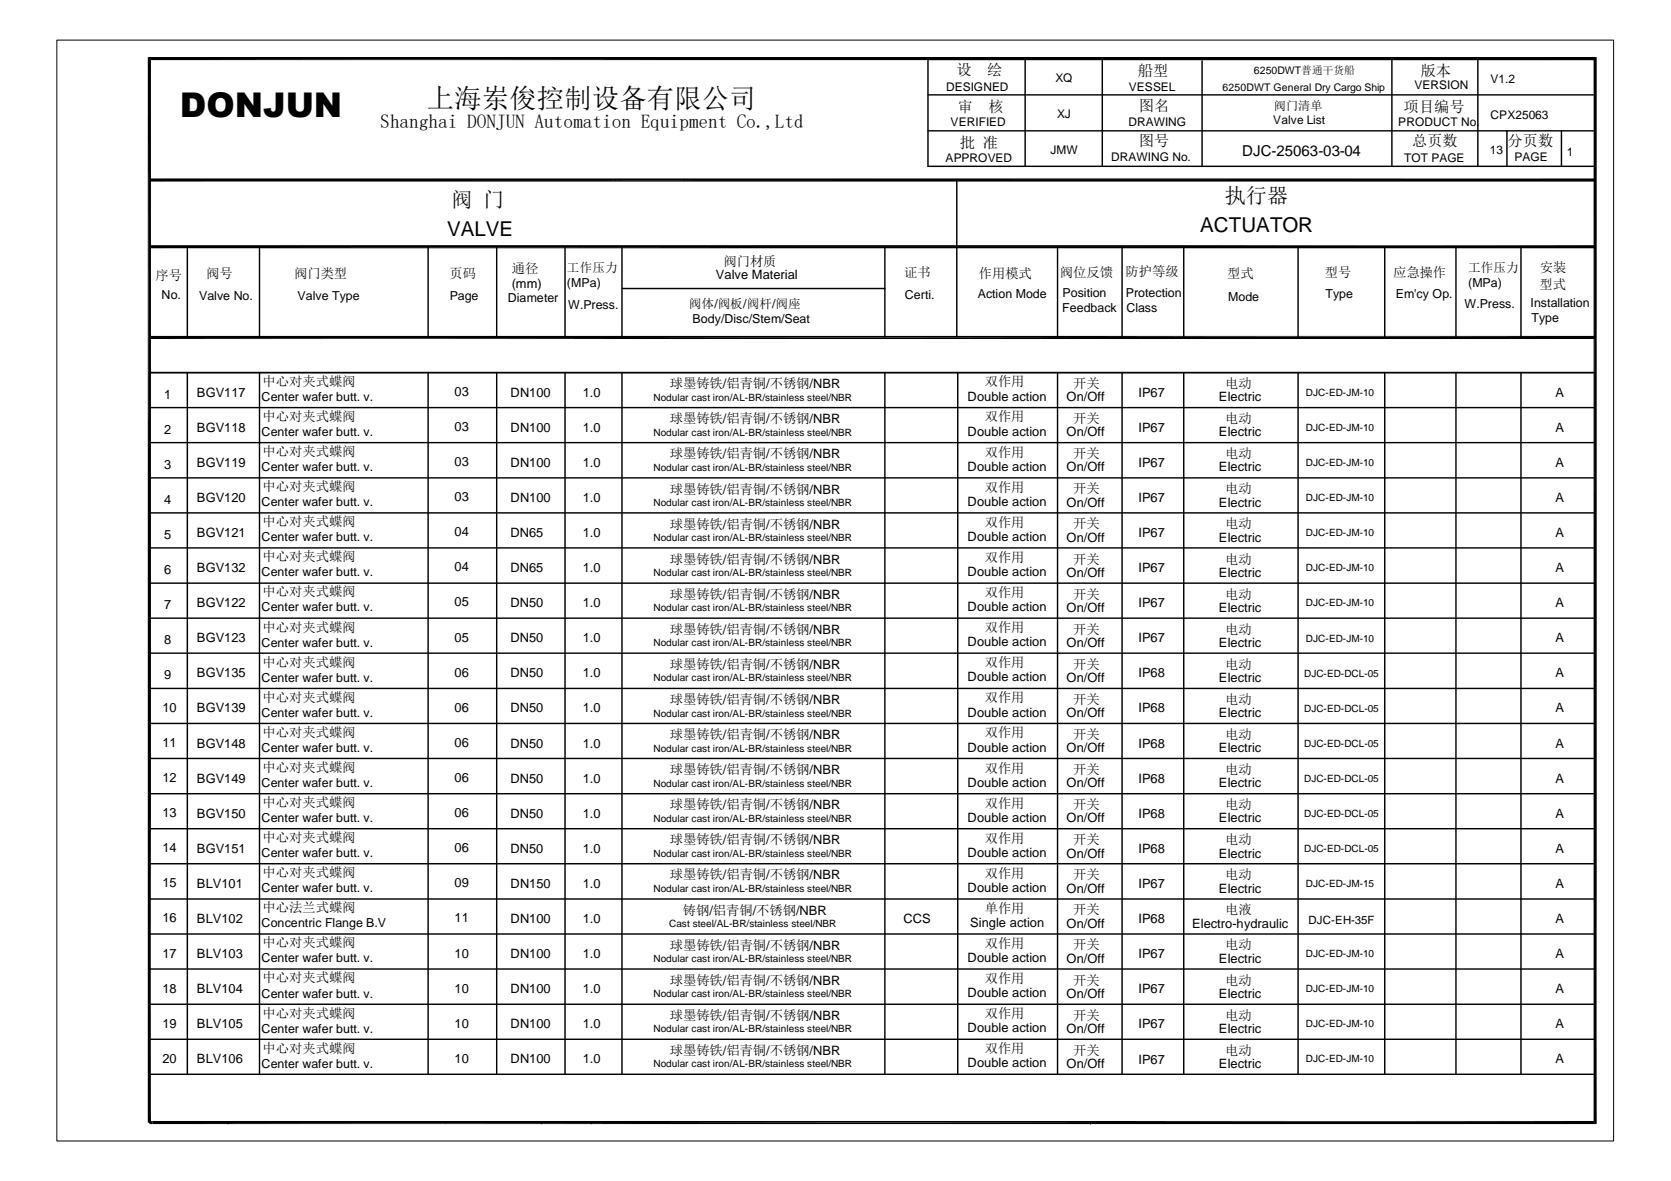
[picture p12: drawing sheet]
<svg xmlns="http://www.w3.org/2000/svg" width="297mm" height="210mm" viewBox="0 0 297 210" stroke-linecap="round" stroke-linejoin="round" font-family="sans-serif">
<defs><g id="words">
<text font-size="6.1" x="31.9" y="20.7">DONJUN</text>
<text font-size="4.9" x="75.9" y="19.1">上海岽俊控制设备有限公司</text>
<g font-size="3.8">
<text x="80.2" y="36.8">阀 门</text>
<text x="217.7" y="36.1">执行器</text>
</g>
<g font-size="3.6">
<text x="79.5" y="42">VALVE</text>
<text x="213.3" y="41.3">ACTUATOR</text>
</g>
<text font-size="3.4" x="67.6" y="22.7">Shanghai DONJUN Automation Equipment Co.,Ltd</text>
<g font-size="2.7">
<text x="170" y="13.3">设</text>
<text x="175.5" y="13.3">绘</text>
<text x="202.3" y="13.5">船型</text>
<text x="252.5" y="13.4">版本</text>
<text x="170.3" y="20">审</text>
<text x="175.7" y="20">核</text>
<text x="202.5" y="19.8">图名</text>
<text x="249.5" y="19.9">项目编号</text>
<text x="170.6" y="26.3">批 准</text>
<text x="202.5" y="26">图号</text>
<text x="220.8" y="27.7">DJC-25063-03-04</text>
<text x="251" y="26">总页数</text>
<text x="268" y="26">分页数</text>
</g>
<g font-size="2.4">
<text x="128.6" y="47.3">阀门材质</text>
<text x="27.6" y="49.7">序号</text>
<text x="36.6" y="49.5">阀号</text>
<text x="52.3" y="49.5">阀门类型</text>
<text x="79.9" y="49.4">页码</text>
<text x="91" y="48.4">通径</text>
<text x="160.7" y="49.2">证书</text>
<text x="174" y="49.4">作用模式</text>
<text x="188.4" y="49.3">阀位反馈</text>
<text x="200.1" y="49.1">防护等级</text>
<text x="218.1" y="49.3">型式</text>
<text x="235.5" y="49.3">型号</text>
<text x="247.6" y="49.3">应急操作</text>
<text x="273.7" y="51.4">型式</text>
<text x="273.7" y="48.4">安装</text>
<text x="46.6" y="68.6">中心对夹式蝶阀</text>
<text x="119.1" y="69">球墨铸铁/铝青铜/不锈钢/NBR</text>
<text x="175.1" y="68.7">双作用</text>
<text x="190.8" y="69">开关</text>
<text x="217.8" y="69">电动</text>
<text x="46.6" y="74.8">中心对夹式蝶阀</text>
<text x="119.1" y="75.2">球墨铸铁/铝青铜/不锈钢/NBR</text>
<text x="175.1" y="74.9">双作用</text>
<text x="190.8" y="75.2">开关</text>
<text x="217.8" y="75.2">电动</text>
<text x="46.6" y="81">中心对夹式蝶阀</text>
<text x="119.1" y="81.5">球墨铸铁/铝青铜/不锈钢/NBR</text>
<text x="175.1" y="81.2">双作用</text>
<text x="190.8" y="81.5">开关</text>
<text x="217.8" y="81.5">电动</text>
<text x="46.6" y="87.3">中心对夹式蝶阀</text>
<text x="119.1" y="87.7">球墨铸铁/铝青铜/不锈钢/NBR</text>
<text x="175.1" y="87.4">双作用</text>
<text x="190.8" y="87.7">开关</text>
<text x="217.8" y="87.7">电动</text>
<text x="46.6" y="93.5">中心对夹式蝶阀</text>
<text x="119.1" y="94">球墨铸铁/铝青铜/不锈钢/NBR</text>
<text x="175.1" y="93.6">双作用</text>
<text x="190.8" y="93.9">开关</text>
<text x="217.8" y="93.9">电动</text>
<text x="46.6" y="99.8">中心对夹式蝶阀</text>
<text x="119.1" y="100.2">球墨铸铁/铝青铜/不锈钢/NBR</text>
<text x="175.1" y="99.9">双作用</text>
<text x="190.8" y="100.2">开关</text>
<text x="217.8" y="100.2">电动</text>
<text x="46.6" y="106">中心对夹式蝶阀</text>
<text x="119.1" y="106.4">球墨铸铁/铝青铜/不锈钢/NBR</text>
<text x="175.1" y="106.1">双作用</text>
<text x="190.8" y="106.4">开关</text>
<text x="217.8" y="106.4">电动</text>
<text x="46.6" y="112.2">中心对夹式蝶阀</text>
<text x="119.1" y="112.7">球墨铸铁/铝青铜/不锈钢/NBR</text>
<text x="175.1" y="112.3">双作用</text>
<text x="190.8" y="112.6">开关</text>
<text x="217.8" y="112.6">电动</text>
<text x="46.6" y="118.5">中心对夹式蝶阀</text>
<text x="119.1" y="118.9">球墨铸铁/铝青铜/不锈钢/NBR</text>
<text x="175.1" y="118.6">双作用</text>
<text x="190.8" y="118.9">开关</text>
<text x="217.8" y="118.9">电动</text>
<text x="46.6" y="124.7">中心对夹式蝶阀</text>
<text x="119.1" y="125.2">球墨铸铁/铝青铜/不锈钢/NBR</text>
<text x="175.1" y="124.8">双作用</text>
<text x="190.8" y="125.1">开关</text>
<text x="217.8" y="125.1">电动</text>
<text x="46.6" y="131">中心对夹式蝶阀</text>
<text x="119.1" y="131.4">球墨铸铁/铝青铜/不锈钢/NBR</text>
<text x="175.1" y="131">双作用</text>
<text x="190.8" y="131.3">开关</text>
<text x="217.8" y="131.3">电动</text>
<text x="46.6" y="137.2">中心对夹式蝶阀</text>
<text x="119.1" y="137.6">球墨铸铁/铝青铜/不锈钢/NBR</text>
<text x="175.1" y="137.3">双作用</text>
<text x="190.8" y="137.6">开关</text>
<text x="217.8" y="137.6">电动</text>
<text x="46.6" y="143.4">中心对夹式蝶阀</text>
<text x="119.1" y="143.9">球墨铸铁/铝青铜/不锈钢/NBR</text>
<text x="175.1" y="143.5">双作用</text>
<text x="190.8" y="143.8">开关</text>
<text x="217.8" y="143.8">电动</text>
<text x="46.6" y="149.7">中心对夹式蝶阀</text>
<text x="175.1" y="149.7">双作用</text>
<text x="46.6" y="155.9">中心对夹式蝶阀</text>
<text x="119.1" y="150.1">球墨铸铁/铝青铜/不锈钢/NBR</text>
<text x="190.8" y="150">开关</text>
<text x="217.8" y="150">电动</text>
<text x="119.1" y="156.3">球墨铸铁/铝青铜/不锈钢/NBR</text>
<text x="175.1" y="156">双作用</text>
<text x="190.8" y="156.3">开关</text>
<text x="217.8" y="156.3">电动</text>
<text x="46.6" y="162.2">中心法兰式蝶阀</text>
<text x="121.4" y="162.6">铸钢/铝青铜/不锈钢/NBR</text>
<text x="175.1" y="162.2">单作用</text>
<text x="190.8" y="162.5">开关</text>
<text x="217.8" y="162.5">电液</text>
<text x="46.6" y="168.4">中心对夹式蝶阀</text>
<text x="119.1" y="168.8">球墨铸铁/铝青铜/不锈钢/NBR</text>
<text x="175.1" y="168.5">双作用</text>
<text x="190.8" y="168.8">开关</text>
<text x="217.8" y="168.8">电动</text>
<text x="46.6" y="174.6">中心对夹式蝶阀</text>
<text x="119.1" y="175">球墨铸铁/铝青铜/不锈钢/NBR</text>
<text x="175.1" y="174.7">双作用</text>
<text x="190.8" y="175">开关</text>
<text x="217.8" y="175">电动</text>
<text x="46.6" y="180.9">中心对夹式蝶阀</text>
<text x="119.1" y="181.3">球墨铸铁/铝青铜/不锈钢/NBR</text>
<text x="175.1" y="180.9">双作用</text>
<text x="190.8" y="181.2">开关</text>
<text x="217.8" y="181.2">电动</text>
<text x="46.6" y="187.1">中心对夹式蝶阀</text>
<text x="119.1" y="187.5">球墨铸铁/铝青铜/不锈钢/NBR</text>
<text x="175.1" y="187.2">双作用</text>
<text x="190.8" y="187.5">开关</text>
<text x="217.8" y="187.5">电动</text>
</g>
<g font-size="2.3">
<text x="91" y="51.2">(mm)</text>
<text x="127.2" y="49.7">Valve Material</text>
<text x="29.2" y="70.8">1</text>
<text x="35" y="70.5">BGV117</text>
<text x="80.8" y="70.4">03</text>
<text x="90.7" y="70.5">DN100</text>
<text x="103.6" y="70.5">1.0</text>
<text x="172" y="71.2">Double action</text>
<text x="189.6" y="71.3">On/Off</text>
<text x="202.4" y="70.5">IP67</text>
<text x="216.7" y="71.3">Electric</text>
<text x="276.5" y="70.5">A</text>
<text x="29.2" y="77.1">2</text>
<text x="35" y="76.8">BGV118</text>
<text x="80.8" y="76.6">03</text>
<text x="90.7" y="76.8">DN100</text>
<text x="103.6" y="76.8">1.0</text>
<text x="172" y="77.4">Double action</text>
<text x="189.6" y="77.6">On/Off</text>
<text x="202.4" y="76.8">IP67</text>
<text x="216.7" y="77.6">Electric</text>
<text x="276.5" y="76.8">A</text>
<text x="29.2" y="83.3">3</text>
<text x="35" y="83">BGV119</text>
<text x="80.8" y="82.9">03</text>
<text x="90.7" y="83">DN100</text>
<text x="103.6" y="83">1.0</text>
<text x="172" y="83.7">Double action</text>
<text x="189.6" y="83.8">On/Off</text>
<text x="202.4" y="83">IP67</text>
<text x="216.7" y="83.8">Electric</text>
<text x="276.5" y="83">A</text>
<text x="29.2" y="89.5">4</text>
<text x="35" y="89.2">BGV120</text>
<text x="80.8" y="89.1">03</text>
<text x="90.7" y="89.2">DN100</text>
<text x="103.6" y="89.2">1.0</text>
<text x="172" y="89.9">Double action</text>
<text x="202.4" y="89.2">IP67</text>
<text x="276.5" y="89.2">A</text>
<text x="29.2" y="95.8">5</text>
<text x="35" y="95.5">BGV121</text>
<text x="80.8" y="95.3">04</text>
<text x="90.7" y="95.5">DN65</text>
<text x="103.6" y="95.5">1.0</text>
<text x="189.6" y="90.1">On/Off</text>
<text x="202.4" y="95.5">IP67</text>
<text x="216.7" y="90.1">Electric</text>
<text x="276.5" y="95.5">A</text>
<text x="35" y="101.7">BGV132</text>
<text x="80.8" y="101.6">04</text>
<text x="90.7" y="101.7">DN65</text>
<text x="103.6" y="101.7">1.0</text>
<text x="172" y="96.2">Double action</text>
<text x="189.6" y="96.3">On/Off</text>
<text x="202.4" y="101.7">IP67</text>
<text x="216.7" y="96.3">Electric</text>
<text x="276.5" y="101.7">A</text>
<text x="29.2" y="102">6</text>
<text x="35" y="107.9">BGV122</text>
<text x="80.8" y="107.8">05</text>
<text x="90.7" y="107.9">DN50</text>
<text x="103.6" y="107.9">1.0</text>
<text x="172" y="102.4">Double action</text>
<text x="189.6" y="102.5">On/Off</text>
<text x="202.4" y="107.9">IP67</text>
<text x="216.7" y="102.5">Electric</text>
<text x="276.5" y="107.9">A</text>
<text x="29.2" y="108.3">7</text>
<text x="172" y="108.6">Double action</text>
<text x="189.6" y="108.8">On/Off</text>
<text x="216.7" y="108.8">Electric</text>
<text x="29.2" y="114.5">8</text>
<text x="35" y="114.2">BGV123</text>
<text x="80.8" y="114.1">05</text>
<text x="90.7" y="114.2">DN50</text>
<text x="103.6" y="114.2">1.0</text>
<text x="172" y="114.9">Double action</text>
<text x="189.6" y="115">On/Off</text>
<text x="202.4" y="114.2">IP67</text>
<text x="216.7" y="115">Electric</text>
<text x="276.5" y="114.2">A</text>
<text x="29.2" y="120.7">9</text>
<text x="35" y="120.4">BGV135</text>
<text x="80.8" y="120.3">06</text>
<text x="90.7" y="120.4">DN50</text>
<text x="103.6" y="120.4">1.0</text>
<text x="172" y="121.1">Double action</text>
<text x="189.6" y="121.2">On/Off</text>
<text x="202.4" y="120.4">IP68</text>
<text x="216.7" y="121.2">Electric</text>
<text x="276.5" y="120.4">A</text>
<text x="28.9" y="126.5">10</text>
<text x="35" y="126.6">BGV139</text>
<text x="80.8" y="126.5">06</text>
<text x="90.7" y="126.6">DN50</text>
<text x="103.6" y="126.6">1.0</text>
<text x="172" y="127.4">Double action</text>
<text x="189.6" y="127.4">On/Off</text>
<text x="202.4" y="126.6">IP68</text>
<text x="216.7" y="127.4">Electric</text>
<text x="276.5" y="126.6">A</text>
<text x="28.9" y="132.8">11</text>
<text x="35" y="132.9">BGV148</text>
<text x="80.8" y="132.8">06</text>
<text x="90.7" y="132.9">DN50</text>
<text x="103.6" y="132.9">1.0</text>
<text x="172" y="133.6">Double action</text>
<text x="189.6" y="133.7">On/Off</text>
<text x="202.4" y="132.9">IP68</text>
<text x="216.7" y="133.7">Electric</text>
<text x="276.5" y="132.9">A</text>
<text x="28.9" y="139">12</text>
<text x="35" y="139.1">BGV149</text>
<text x="80.8" y="139">06</text>
<text x="90.7" y="139.1">DN50</text>
<text x="103.6" y="139.1">1.0</text>
<text x="172" y="139.8">Double action</text>
<text x="189.6" y="139.9">On/Off</text>
<text x="202.4" y="139.1">IP68</text>
<text x="216.7" y="139.9">Electric</text>
<text x="276.5" y="139.1">A</text>
<text x="28.9" y="145.3">13</text>
<text x="35" y="145.3">BGV150</text>
<text x="80.8" y="145.2">06</text>
<text x="90.7" y="145.3">DN50</text>
<text x="103.6" y="145.3">1.0</text>
<text x="172" y="146.1">Double action</text>
<text x="189.6" y="146.1">On/Off</text>
<text x="202.4" y="145.3">IP68</text>
<text x="216.7" y="146.1">Electric</text>
<text x="276.5" y="145.3">A</text>
<text x="28.9" y="151.5">14</text>
<text x="35" y="151.6">BGV151</text>
<text x="80.8" y="151.5">06</text>
<text x="90.7" y="151.6">DN50</text>
<text x="103.6" y="151.6">1.0</text>
<text x="172" y="152.3">Double action</text>
<text x="189.6" y="152.4">On/Off</text>
<text x="202.4" y="151.6">IP68</text>
<text x="216.7" y="152.4">Electric</text>
<text x="276.5" y="151.6">A</text>
<text x="28.9" y="157.7">15</text>
<text x="35" y="157.8">BLV101</text>
<text x="80.8" y="157.7">09</text>
<text x="90.7" y="157.8">DN150</text>
<text x="103.6" y="157.8">1.0</text>
<text x="172" y="158.5">Double action</text>
<text x="189.6" y="158.6">On/Off</text>
<text x="202.4" y="157.8">IP67</text>
<text x="216.7" y="158.6">Electric</text>
<text x="276.5" y="157.8">A</text>
<text x="28.9" y="163.9">16</text>
<text x="35" y="164.1">BLV102</text>
<text x="80.8" y="163.9">11</text>
<text x="90.7" y="164.1">DN100</text>
<text x="103.6" y="164.1">1.0</text>
<text x="160.6" y="164.1">CCS</text>
<text x="172.5" y="164.8">Single action</text>
<text x="189.6" y="164.9">On/Off</text>
<text x="202.4" y="164.1">IP68</text>
<text x="211.9" y="164.9">Electro-hydraulic</text>
<text x="276.5" y="164.1">A</text>
<text x="28.9" y="170.2">17</text>
<text x="35" y="170.3">BLV103</text>
<text x="80.8" y="170.2">10</text>
<text x="90.7" y="170.3">DN100</text>
<text x="103.6" y="170.3">1.0</text>
<text x="172" y="171">Double action</text>
<text x="189.6" y="171.1">On/Off</text>
<text x="202.4" y="170.3">IP67</text>
<text x="216.7" y="171.1">Electric</text>
<text x="276.5" y="170.3">A</text>
<text x="28.9" y="176.4">18</text>
<text x="35" y="176.5">BLV104</text>
<text x="80.8" y="176.4">10</text>
<text x="90.7" y="176.5">DN100</text>
<text x="103.6" y="176.5">1.0</text>
<text x="172" y="177.2">Double action</text>
<text x="189.6" y="177.3">On/Off</text>
<text x="202.4" y="176.5">IP67</text>
<text x="216.7" y="177.3">Electric</text>
<text x="276.5" y="176.5">A</text>
<text x="28.9" y="182.6">19</text>
<text x="35" y="182.8">BLV105</text>
<text x="80.8" y="182.6">10</text>
<text x="90.7" y="182.8">DN100</text>
<text x="103.6" y="182.8">1.0</text>
<text x="172" y="183.5">Double action</text>
<text x="189.6" y="183.6">On/Off</text>
<text x="202.4" y="182.8">IP67</text>
<text x="216.7" y="183.6">Electric</text>
<text x="276.5" y="182.8">A</text>
<text x="28.9" y="188.9">20</text>
<text x="35" y="189">BLV106</text>
<text x="80.8" y="188.9">10</text>
<text x="90.7" y="189">DN100</text>
<text x="103.6" y="189">1.0</text>
<text x="172" y="189.7">Double action</text>
<text x="189.6" y="189.8">On/Off</text>
<text x="202.4" y="189">IP67</text>
<text x="216.7" y="189.8">Electric</text>
<text x="276.5" y="189">A</text>
</g>
<g font-size="2.2">
<text x="226.4" y="19.5">阀门清单</text>
<text x="28.7" y="53.2">No.</text>
<text x="35.4" y="53.4">Valve No.</text>
<text x="52.9" y="53.4">Valve Type</text>
<text x="80" y="53.3">Page</text>
<text x="90.3" y="53.7">Diameter</text>
<text x="100.8" y="48.3">工作压力</text>
<text x="100.8" y="51">(MPa)</text>
<text x="160.9" y="53.1">Certi.</text>
<text x="173.8" y="53">Action Mode</text>
<text x="188.9" y="52.8">Position</text>
<text x="200.1" y="52.8">Protection</text>
<text x="218.3" y="53.5">Mode</text>
<text x="235.6" y="53">Type</text>
<text x="248.1" y="53">Em'cy Op.</text>
<text x="261" y="48.3">工作压力</text>
<text x="261" y="51">(MPa)</text>
<text x="101" y="54.8">W.Press.</text>
<text x="122.5" y="54.7">阀体/阀板/阀杆/阀座</text>
<text x="123.1" y="57.4">Body/Disc/Stem/Seat</text>
<text x="188.8" y="55.5">Feedback</text>
<text x="200.2" y="55.5">Class</text>
<text x="260.3" y="54.7">W.Press.</text>
<text x="272.1" y="54.6">Installation</text>
<text x="272.2" y="57.2">Type</text>
<text x="46.5" y="71.3">Center wafer butt. v.</text>
<text x="46.5" y="77.5">Center wafer butt. v.</text>
<text x="46.5" y="83.7">Center wafer butt. v.</text>
<text x="46.5" y="90">Center wafer butt. v.</text>
<text x="46.5" y="96.2">Center wafer butt. v.</text>
<text x="46.5" y="102.5">Center wafer butt. v.</text>
<text x="46.5" y="108.7">Center wafer butt. v.</text>
<text x="46.5" y="114.9">Center wafer butt. v.</text>
<text x="46.5" y="121.2">Center wafer butt. v.</text>
<text x="46.5" y="127.4">Center wafer butt. v.</text>
<text x="46.5" y="133.6">Center wafer butt. v.</text>
<text x="46.5" y="139.9">Center wafer butt. v.</text>
<text x="46.5" y="146.1">Center wafer butt. v.</text>
<text x="46.5" y="152.3">Center wafer butt. v.</text>
<text x="46.5" y="158.6">Center wafer butt. v.</text>
<text x="46.5" y="164.8">Concentric Flange B.V</text>
<text x="46.5" y="171">Center wafer butt. v.</text>
<text x="46.5" y="177.3">Center wafer butt. v.</text>
<text x="46.5" y="183.5">Center wafer butt. v.</text>
<text x="46.5" y="189.8">Center wafer butt. v.</text>
</g>
<g font-size="2.1">
<text x="168.2" y="16.2">DESIGNED</text>
<text x="187.6" y="14.6">XQ</text>
<text x="200.6" y="16.2">VESSEL</text>
<text x="251.4" y="15.9">VERSION</text>
<text x="265" y="14.8">V1.2</text>
<text x="169" y="22.4">VERIFIED</text>
<text x="187.9" y="21">XJ</text>
<text x="200.6" y="22.4">DRAWING</text>
<text x="226.3" y="22.1">Valve List</text>
<text x="248.6" y="22.4">PRODUCT No.</text>
<text x="265" y="21.2">CPX25063</text>
<text x="168.1" y="28.8">APPROVED</text>
<text x="186.7" y="27.4">JMW</text>
<text x="197.5" y="28.6">DRAWING No.</text>
<text x="249.6" y="28.7">TOT PAGE</text>
<text x="264.8" y="27.4">13</text>
<text x="269.2" y="28.5">PAGE</text>
<text x="278.5" y="27.7">1</text>
</g>
<text font-size="2" x="232.6" y="164.2">DJC-EH-35F</text>
<g font-size="1.9">
<text x="217.3" y="16.1">6250DWT General Dry Cargo Ship</text>
<text x="222.9" y="13.2">6250DWT普通干货船</text>
</g>
<g font-size="1.8">
<text x="116.1" y="71.2">Nodular cast iron/AL-BR/stainless steel/NBR</text>
<text x="232.1" y="70.3">DJC-ED-JM-10</text>
<text x="116.1" y="77.4">Nodular cast iron/AL-BR/stainless steel/NBR</text>
<text x="232.1" y="76.6">DJC-ED-JM-10</text>
<text x="116.1" y="83.7">Nodular cast iron/AL-BR/stainless steel/NBR</text>
<text x="232.1" y="82.8">DJC-ED-JM-10</text>
<text x="116.1" y="89.9">Nodular cast iron/AL-BR/stainless steel/NBR</text>
<text x="232.1" y="89">DJC-ED-JM-10</text>
<text x="232.1" y="95.3">DJC-ED-JM-10</text>
<text x="116.1" y="96.2">Nodular cast iron/AL-BR/stainless steel/NBR</text>
<text x="232.1" y="101.5">DJC-ED-JM-10</text>
<text x="116.1" y="102.4">Nodular cast iron/AL-BR/stainless steel/NBR</text>
<text x="232.1" y="107.8">DJC-ED-JM-10</text>
<text x="116.1" y="108.6">Nodular cast iron/AL-BR/stainless steel/NBR</text>
<text x="116.1" y="114.9">Nodular cast iron/AL-BR/stainless steel/NBR</text>
<text x="232.1" y="114">DJC-ED-JM-10</text>
<text x="116.1" y="121.1">Nodular cast iron/AL-BR/stainless steel/NBR</text>
<text x="231.8" y="120.2">DJC-ED-DCL-05</text>
<text x="116.1" y="127.4">Nodular cast iron/AL-BR/stainless steel/NBR</text>
<text x="231.8" y="126.5">DJC-ED-DCL-05</text>
<text x="116.1" y="133.6">Nodular cast iron/AL-BR/stainless steel/NBR</text>
<text x="231.8" y="132.7">DJC-ED-DCL-05</text>
<text x="116.1" y="139.8">Nodular cast iron/AL-BR/stainless steel/NBR</text>
<text x="231.8" y="139">DJC-ED-DCL-05</text>
<text x="116.1" y="146.1">Nodular cast iron/AL-BR/stainless steel/NBR</text>
<text x="231.8" y="145.2">DJC-ED-DCL-05</text>
<text x="116.1" y="152.3">Nodular cast iron/AL-BR/stainless steel/NBR</text>
<text x="231.8" y="151.4">DJC-ED-DCL-05</text>
<text x="116.1" y="158.5">Nodular cast iron/AL-BR/stainless steel/NBR</text>
<text x="232.1" y="157.7">DJC-ED-JM-15</text>
<text x="118.9" y="164.8">Cast steel/AL-BR/stainless steel/NBR</text>
<text x="116.1" y="171">Nodular cast iron/AL-BR/stainless steel/NBR</text>
<text x="232.1" y="170.2">DJC-ED-JM-10</text>
<text x="116.1" y="177.2">Nodular cast iron/AL-BR/stainless steel/NBR</text>
<text x="232.1" y="176.4">DJC-ED-JM-10</text>
<text x="116.1" y="183.5">Nodular cast iron/AL-BR/stainless steel/NBR</text>
<text x="232.1" y="182.6">DJC-ED-JM-10</text>
<text x="116.1" y="189.7">Nodular cast iron/AL-BR/stainless steel/NBR</text>
<text x="232.1" y="188.8">DJC-ED-JM-10</text>
</g>
</g></defs>
<g fill="none" stroke="#000" stroke-width=".25">
<path d="M165 10.4v19.2h118.6M165 10.5h118.6M165 16.9h118.6M182.2 10.4v19.2M195.9 10.4v19.2M213.7 10.8v18.8M247.4 10.4v19.2M262.7 10.4v19.2M26.6 32h257M165 23.3h118.6M170.1 32v28M267.9 23.3v6.3"/>
<path d="M277.6 23.3v6.3M33.3 43.9v16.1M46.1 43.9v16.1M76.1 43.9v16.1M88.3 43.9v16.1M100.4 43.9v16.1M110.6 51.3h46.7M110.6 43.8v16.2M157.3 44v16M188 43.9v16.1M199.5 43.9v16.1M210.4 43.9v16.1"/>
<path d="M230.7 43.9v16.1M246.2 43.9v16.1M258.8 43.9v16.1M270.4 43.8v16.2M26.6 66.2h257M26.6 72.4h257M26.6 78.7h257M33.3 66.2v124.7M46.1 66.2v124.7M76.1 66.2v124.7M88.3 66.2v124.7M100.4 66.2v124.7"/>
<path d="M110.6 66.2v124.7M157.3 66.2v124.7M170.3 66.2v124.7M188 66.2v124.7M199.5 66.2v124.7M210.4 66.2v124.7M230.7 66.2v124.7M246.2 66.2v124.7M258.8 66.2v124.7M270.4 66.2v124.7M26.6 84.9h257M26.6 91.2h257"/>
<path d="M26.6 97.4h257M26.6 103.6h257M26.6 109.9h257M26.6 116.1h257M26.6 122.4h257M26.6 128.6h257M26.6 134.8h257M26.6 141.1h257M26.6 147.3h257M26.6 153.5h257M26.6 159.8h257M26.6 166h257"/>
<path d="M26.6 172.2h257M26.6 178.5h257M26.6 199.5v-189.1h257v189.1M26.6 184.7h257M26.6 190.9h257M40.5 199.5v.2M51.6 199.5v.1M79.2 199.5v.1M96.3 199.5v.2M105.1 199.5v.2M193.8 199.5v.2M218.3 199.5v.1"/>
</g>
<path d="M10.1 7.1h276.7v195.7h-276.7zM26.6 43.9h257" fill="none" stroke="#000" stroke-width=".18"/>
<g fill="#000">
<path d="M26.3 10.1h257.5l-257 .6zM26.8 10.7l257-.6-.5 .6zM165 10.1h118.6l-118.6 .6zM165 10.7l118.6-.6v.6zM283.3 10.7l.5 189.1-.5-.6zM283.8 10.1v189.7l-.5-189.1zM26.6 31.7h257l-257 .6zM26.6 32.3l257-.6v.6zM26.6 59.7h257l-257 .6zM26.6 44.1l257-.5v.5zM26.6 43.6h257l-257 .5zM26.6 60.3l257-.6v.6z"/>
<path d="M26.3 10.1l.5 189.4h-.5zM26.3 10.1l.5 .6v188.8zM27.1 199.2v.6h-.5zM26.6 199.2h.5l-.5 .6zM27.1 199.2h256.2l-256.2 .6zM27.1 199.8l256.2-.6 .5 .6z"/>
</g>
<use href="#words"/>
</svg>
